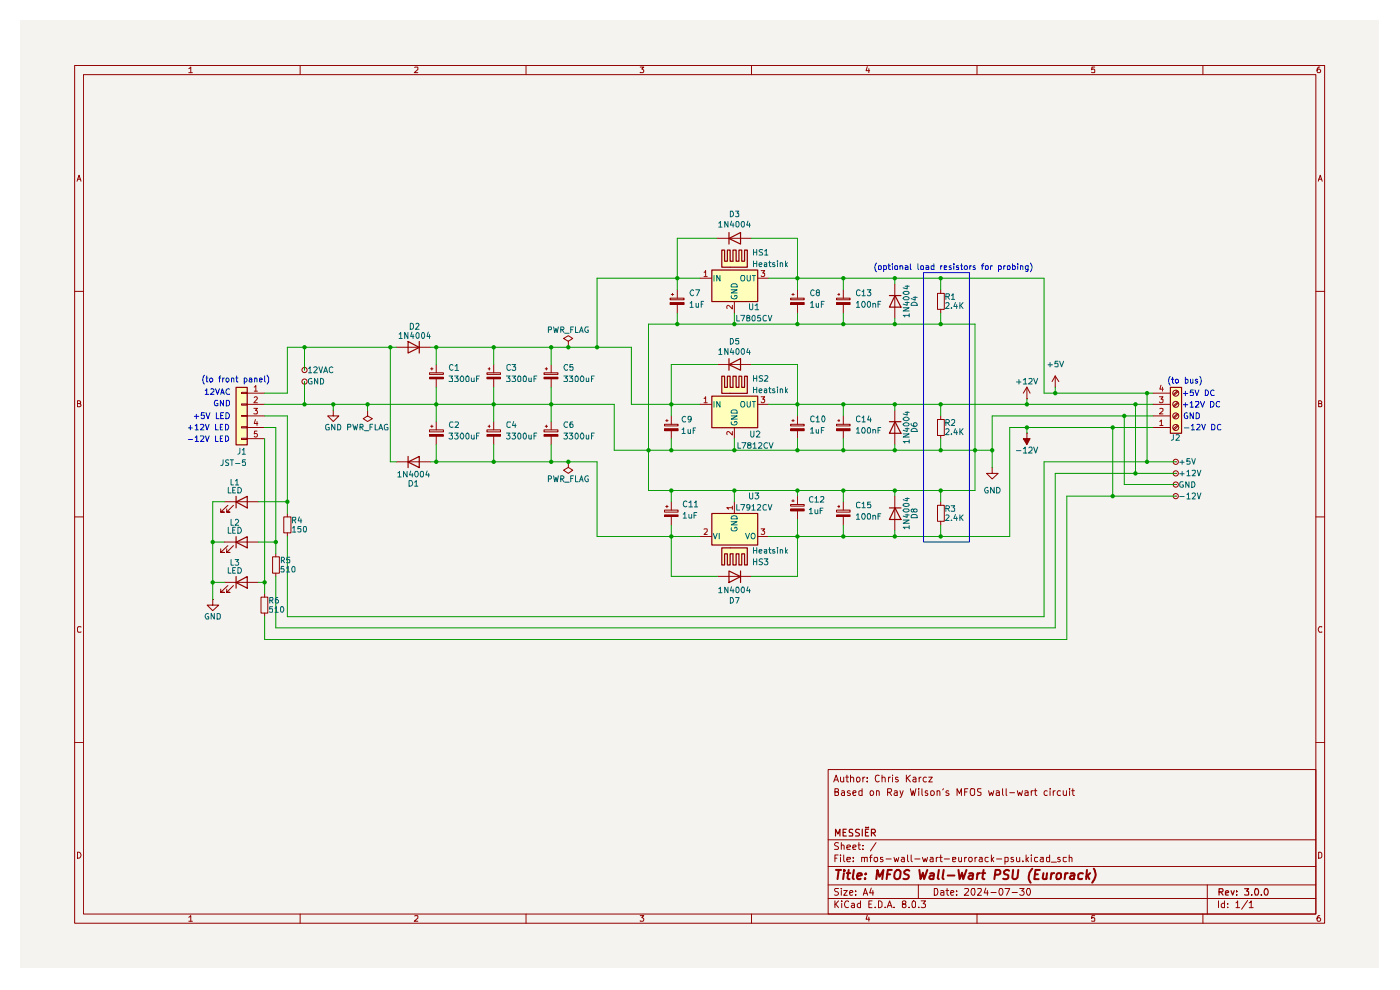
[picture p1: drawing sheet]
<svg xmlns="http://www.w3.org/2000/svg" width="297mm" height="210mm" viewBox="0 0 297 210" stroke-linecap="round" stroke-linejoin="round" font-family="sans-serif">
<path d="M4.3 4.3h288.2v201.1h-288.2z" fill="#f5f3ef"/>
<g fill="none" stroke="#910000" stroke-width=".21">
<path d="M15.8 13.9h265.2v181.9h-265.2zM17.7 15.8h261.4v178.1h-261.4zM40 14.6l.5-.4v1.2M40 15.4h.8M63.7 13.9v1.9M88 14.3l.6-.1v.5l-.7 .7h.7M111.6 13.9v1.9M135.8 14.2h.8l-.5 .4 .5 .3-.1 .4h-.7M159.4 13.9v1.9M184 14.1l-.3 .9h.8M184.3 14.6v.8M207.3 13.9v1.9"/>
<path d="M232.2 14.2h-.6v.6l.1-.2h.4l.1 .2v.5h-.6M255.2 13.9v1.9M280 14.2a.55 .55 0 0 0-.6 .5l.2 .7h.4l.2-.2v-.3l-.3-.3h-.2l-.3 .3M16.3 38.4l.5-1.2 .4 1.2M16.5 38h.6M279.7 38.4l.4-1.2 .4 1.2M279.7 38h.6M15.8 61.8h1.9M279.1 61.8h1.9M16.4 85.6h.6v-.5l-.6-.1v1.3h.5l.3-.4-.3-.3M279.7 85.6h.5l.2-.3-.2-.3h-.5v1.3h.5l.2-.1v-.4l-.2-.2M15.8 109.6h1.9"/>
<path d="M279.1 109.6h1.9M17.2 133l-.6-.1-.2 .3v.7l.2 .2 .6-.1M280.4 133l-.5-.1-.2 .5 .2 .7 .5-.1M15.8 157.5h1.9M279.1 157.5h1.9M175.7 163.2h103.4v30.7h-103.4zM175.7 178.1h103.4M176.9 165.9l.5-1.5 .5 1.5M177 165.4h.7M177.1 168l.6-.1 .2-.2-.1-.3-.7-.1v1.4h.5l.3-.1v-.5l-.4-.1M177.9 178.8l-.6-.1-.3 .4 .1 .2a.56 .56 0 0 1 .6 .3 .56 .56 0 0 1 0 .6h-.7M178.3 164.8v.8a.37 .37 0 0 0 .3 .3 .37 .37 0 0 0 .4-.2"/>
<path d="M178.5 179.4l.1-.2 .5 .2v.8M178.5 178.7v1.5M178.6 167.8h.5l.1 .9M179 164.8v1.1M179.2 168.1h-.6l-.1 .3 .1 .3h.6M179.4 164.8h.6M179.7 179.7l.7-.1-.1-.3-.4-.1-.2 .2v.8h.6M179.7 164.4v1.4l.3 .1M180.3 167.8a.35 .35 0 0 0-.3-.1 .35 .35 0 0 0-.3 .4l.7 .3-.2 .3h-.5M180.4 165l.1-.1a.36 .36 0 0 1 .6 .2v.8M180.4 164.4v1.5M180.9 179.7l.7-.1-.2-.4h-.3l-.2 .2v.6l.1 .2h.5"/>
<path d="M180.9 168.2l.7-.1-.2-.4-.4 .1-.1 .7 .2 .2h.4M181.8 164.9l.4-.1a.6 .6 0 0 1 0 1.1l-.4-.1zM182 179.2h.5M182.2 178.7v1.3l.1 .2h.2M182.9 167.8l-.4-.1-.3 .2v.7l.3 .1h.4M182.9 167.3v1.4M183.1 179.3v.1M183.1 164.8v1.1M183.5 164.8l-.4 .4M184 165.7v.2M184 164.9v.2M185.8 178.7l-1.1 1.8"/>
<path d="M185.9 167.9l.2-.2 .3 .1 .1 .9M185.9 167.7v1M186.5 164.5l-.4-.1a.7 .7 0 0 0-.5 .9 .7 .7 0 0 0 .8 .5l.1-.1M187.1 165l.1-.1a.36 .36 0 0 1 .6 .2v.8M187.1 164.4v1.5M188.3 168.1h.6a.45 .45 0 0 0 .1-.8h-.7v1.4M188.5 164.8v1.1M188.6 168.1l.5 .6M188.9 164.8l-.3 .1-.1 .3M189.3 164.4v.1M189.3 164.8v1.1M189.7 167.8h.6v.9"/>
<path d="M190.3 168.1l-.6 .1v.2l.2 .3h.4M190.5 164.9h-.5v.4l.6 .2-.3 .4-.3-.1M190.9 167.7l.4 1M191.6 167.7l-.3 1-.4 .5M192.3 164.4v1.5M192.4 165l.7 .9M193.1 167.3l.4 1.4 .2-1 .3 1 .3-1.4M193.1 164.4l-.8 .8M193.7 164.9h.5l.1 1M194.3 165.2l-.6 .2-.1 .1 .3 .4 .4-.1M194.9 167.3v.1M194.9 167.7v1"/>
<path d="M195 164.8v1.1M195.4 164.8l-.4 .4M195.6 167.3v1.2l.2 .2M196.5 164.9l-.4-.1a.6 .6 0 0 0 0 1.1l.4-.1M196.8 167.8l-.4-.1-.1 .3 .1 .2 .5 .2-.1 .3h-.5M197 164.8h.8l-.8 1.1h.8M197.4 167.9l.3-.2 .4 .2 .1 .5-.2 .3h-.3l-.3-.1zM198.8 167.9l.2-.2 .3 .1 .1 .9M198.8 167.7v1M200.2 167.3l-.2 .3M201.3 167.8a.35 .35 0 0 0-.4-.1 .35 .35 0 0 0-.2 .4l.6 .3-.2 .3h-.4M203 168.7v-1.4l.5 1 .5-1v1.4"/>
<path d="M204.6 168h.5M205.3 167.3h-.7v1.4M206 167.3h.6l.2 .2v1a.49 .49 0 0 1-.6 .2 .49 .49 0 0 1-.4-.5zM208.1 167.3h-.7a.61 .61 0 0 0 .1 .6 .61 .61 0 0 0 .6 .2l-.1 .6h-.6M209.7 167.7l.3 1 .3-.6 .3 .6 .2-1M211.3 167.8h.6l.1 .9M212 168.1l-.7 .1v.5h.7M212.7 167.3v1.2l.2 .2M213.4 167.3v1.4h.2M214.2 168.1h1M215.8 167.7l.3 1 .2-.6 .4 .6 .2-1M217.4 167.8h.6l.1 .9"/>
<path d="M218.1 168.1l-.7 .1v.5h.7M218.8 167.7v1M219.2 167.7l-.3 .1-.1 .3M219.5 167.7h.5M219.6 167.3v1.2l.4 .2M222.2 167.8l-.5-.1a.6 .6 0 0 0 0 1h.5M222.8 167.3v.1M222.8 167.7v1M223.4 167.7v1M223.9 167.7l-.5 .4M225 167.8l-.5-.1a.6 .6 0 0 0 0 1h.5M225.6 167.7v.8a.37 .37 0 0 0 .3 .3 .37 .37 0 0 0 .3-.2"/>
<path d="M226.2 167.7v1M226.9 167.3v.1M226.9 167.7v1M227.3 167.7h.6M227.6 167.3v1.2l.3 .2M16.4 180.8a.65 .65 0 0 1 .8 .6 .65 .65 0 0 1-.8 .6zM40 194.6l.5-.4v1.2M40 195.4h.8M63.7 193.9v1.9M88 194.3l.6-.1v.5l-.7 .7h.7M111.6 193.9v1.9M135.8 194.2h.8l-.5 .5 .5 .2-.1 .4h-.7"/>
<path d="M159.4 193.9v1.9M175.7 190.6h103.4M175.7 187.7h103.4M175.7 183.8h103.4M177.1 191.1v1.4M177.1 182h.4M177.3 191.8l.6 .7M177.8 181.4h-.7v1.4M177.9 188.5l-.8 .1v.4l.6 .2 .2 .4-.4 .3-.5-.1M177.9 191.1l-.8 .8M178.3 181.4v.1M178.3 181.9v.9"/>
<path d="M178.5 188.5v.1M178.5 188.9v1M178.6 191.1v.2M178.6 191.6v.9M179 188.9h.7l-.7 1h.7M179 181.4v1.1l.2 .3M179.7 182.3l.7-.1-.1-.3h-.6v.1v.7h.6M180 191.3v-.1a.7 .7 0 0 0-.9 .5 .7 .7 0 0 0 .6 .8l.3-.1M180.3 189.4l.6-.2-.1-.3-.5 .1v.7l.1 .2 .4-.1M180.7 191.7l.4-.1 .2 .2v.7M181 182.6v.2M181 181.9v.1"/>
<path d="M181.3 191.9l-.7 .3 .2 .3 .5-.1M181.5 189.7v.2M181.5 189v.1M182.5 191.7a.45 .45 0 0 0-.6 .2l.1 .5h.5M182.5 191.1v1.4M182.8 182l.5-.1 .1 .9M182.8 181.9v.9M183.1 180.1v.1M183.1 189.9l.5-1.4 .5 1.4M183.2 189.5h.8M183.4 182l.1-.1h.5v.9M184 194.1l-.3 .9h.8"/>
<path d="M184.3 194.6v.8M184.3 191.8h.5M184.5 181.9h.5M184.8 188.4l-.3 1h.8M185 191.1h-.7v1.4h.7M185 181.4l-.3 .1v1.3M185.2 188.9v1M185.5 182l.6-.1v.8a.45 .45 0 0 1-.7-.2zM185.7 192.4v.1M186.4 191.1h.3l.4 .3v.8l-.4 .3h-.3zM187.3 181.9h-.5v.3l.6 .3-.3 .3-.3-.1M187.8 192.4v.1"/>
<path d="M188 182.2h1.1M188.2 192.5l.5-1.4 .5 1.4M188.4 192.1h.7M189.7 192.4v.1M189.7 181.9l.2 .9 .3-.7 .2 .7 .3-.9M191.3 181.9h.5l.1 .9M191.7 191.8l-.3-.2v-.3l.3-.2 .4 .1v.5l-.7 .2v.5a.48 .48 0 0 0 .7 0 .48 .48 0 0 0 0-.6h-.2M191.9 182.2h-.5l-.2 .3 .2 .3 .5-.1M192.5 181.4v1.1l.3 .3M192.9 192.4v.1M193.3 181.4v1.1l.2 .3M193.5 191.3l.4-.2 .3 .2-.1 1.1h-.6z"/>
<path d="M194.1 182.2h1.1M194.8 187.7v2.9M194.9 192.4v.1M195.4 191.1h.9l-.5 .6 .5 .1v.6h-.9M195.7 181.9l.3 .9 .3-.7 .2 .7 .3-.9M197.4 181.9h.5l.1 .9M198 182.2h-.6l-.1 .3 .1 .3 .6-.1M198.2 188.5h.5a.83 .83 0 0 1 .2 .9 .83 .83 0 0 1-.7 .5zM198.6 181.9v.9M199.1 181.9h-.3l-.2 .2M199.3 181.9h.6M199.6 189h.6v.9"/>
<path d="M199.6 181.4v1.3l.3 .1M200.2 189.2l-.6 .2v.4h.6M200.3 182.2h1.1M200.7 188.9h.6M200.9 188.5v1.2l.4 .2M201.7 189.4l.7-.2-.1-.2-.5-.1-.1 .2 .1 .7h.5M202.1 182.3l.7-.1-.1-.3h-.6v.8h.6M202.9 189.7v.2M202.9 189v.1M203.4 181.9l.1 .8 .3 .1 .2-.2M204 181.9v.9M204.6 188.6l.7-.1 .2 .3-.9 1.1h.9"/>
<path d="M204.6 181.9v.9M205.1 181.9h-.3l-.2 .2M205.6 182l.5-.1 .1 .2v.4l-.2 .3h-.3l-.2-.3zM206.2 188.6l.5-.1a1.1 1.1 0 0 1-.2 1.4l-.3-.2-.2-.4zM206.8 181.9v.9M207.3 181.9h-.3l-.2 .2M207.3 193.9v1.9M207.4 188.6l.7-.1 .1 .3-.8 1.1h.8M207.8 181.9h.5l.1 .9M208.4 182.2h-.5l-.2 .3 .2 .3 .5-.1M209.1 188.4l-.3 1h.8M209.5 188.9v1"/>
<path d="M209.6 181.9h-.5l-.1 .2v.4l.2 .3 .4-.1M210.2 189.3h1.1M210.3 181.4v1.4M210.4 182.2l.4 .6M210.8 181.9l-.5 .5M211.4 182.2h1.1M212.1 188.5a.75 .75 0 0 1 .8 .6 .75 .75 0 0 1-.5 .8 .89 .89 0 0 1-.3-1.4zM213.2 188.5h1l-.7 1.4M213.2 182.7l.4 .1 .3-.2-.1-.7h-.6v1.4M214.7 189.3h1.1M215 181.9h-.5v.1l.1 .3 .4 .1v.3h-.5M215.6 181.9v.6a.37 .37 0 0 0 .4 .3 .37 .37 0 0 0 .3-.2"/>
<path d="M216.3 188.5h1l-.6 .5h.3l.3 .2-.1 .5-.2 .2-.7-.2M216.3 181.9v.9M217 182.6v.2M217.7 181.4v1.4M217.8 182.2l.4 .6M217.9 188.6l.5-.1a1.1 1.1 0 0 1-.1 1.4l-.4-.2-.1-.4zM218.2 181.9l-.5 .5M218.8 181.4v.1M218.8 181.9v.9M220.1 181.9h-.6v.2v.6h.6M220.7 181.9h.6v.9M221.3 182.2h-.4l-.3 .3 .3 .3 .4-.1"/>
<path d="M222.7 181.9l-.7 .1v.6l.3 .2 .4-.1M222.7 181.4v1.4M223 182.9h1.1M224.9 181.9h-.4l-.1 .1 .1 .3 .4 .1v.3h-.5M226.2 181.9l-.6 .1v.6l.2 .2 .4-.1M226.8 182l.5-.1 .1 .9M226.8 181.4v1.4M232.2 194.2h-.6v.6l.1-.1h.4l.1 .1v.5h-.6M255.2 193.9v1.9M256.1 187.7v6.2M258.5 191.1v1.4M259.8 191.7l-.5-.1-.2 .3 .1 .5h.6"/>
<path d="M259.8 191.1v1.4M260.4 192.4v.1M260.4 191.7v.1M262.2 191.5l.4-.4v1.4M262.2 192.5h.8M264.7 191l-1.3 1.9M265 191.5l.3-.2 .1-.2v1.4M265 192.5h.9M279.7 180.8h.4l.3 .3v.6l-.3 .3h-.4zM280 194.2a.55 .55 0 0 0-.6 .5l.2 .7h.4l.2-.2v-.3l-.3-.2h-.2l-.3 .2"/>
<circle cx="185" cy="168.3" r=".48"/>
</g>
<g fill="none" stroke="#910000" stroke-width=".25">
<path d="M177.3 177.3v-1.4l.5 1 .4-1v1.4M178.9 176.6h.5M179.5 175.9h-.6v1.4h.6M180.9 176l-.5-.1-.3 .3 .1 .4 .7 .2v.5h-.8M182.3 176l-.6-.1-.2 .3 .1 .3a.56 .56 0 0 1 .5 .2 .56 .56 0 0 1 .1 .6h-.7M182.9 175.9v1.4M183.6 176.6h.5M183.7 175.5v.1M184.2 175.5v.1M184.3 175.9h-.7v1.4h.7M184.9 176.7l.7-.1a.45 .45 0 0 0-.1-.7h-.6v1.4M185.2 176.7l.5 .6"/>
<path d="M258.6 189.2h.7l.2-.3-.1-.3-.8-.1v1.4M259 189.2l.5 .7M260 189.4l.6-.1-.1-.4-.4 .1-.1 .7 .1 .2h.5M261.2 188.9l.3 1 .3-1M262.3 189.8v.1M262.3 189v.2M264 188.5h.9l-.4 .5 .4 .2v.6h-.9M265.6 189.8v.1M266.3 188.5a.73 .73 0 0 1 .8 .5 .73 .73 0 0 1-.4 .9h-.4l-.1-.5zM267.6 189.8v.1M268.4 188.6v-.1a.73 .73 0 0 1 .7 .6 .73 .73 0 0 1-.3 .8h-.4l-.1-.3-.1-.6z"/>
</g>
<g fill="none" stroke="#910000" stroke-width=".42">
<path d="M177.3 184.5h1.1M177.9 184.5l-.2 2M179 185.2l-.1 1.3M179.1 184.5v.3M179.6 185.2h.8M180 184.5l-.2 1.7 .4 .3M181.1 184.5l-.2 1.7 .2 .3M181.8 185.9l1-.3v-.3a.6 .6 0 0 0-.9 .2v.9h.7M183.5 186.3v.2M183.7 185.3l.1 .1-.2 .1 .1-.2-.1 .2M185.9 186.5l.2-2 .5 1.5 .8-1.5-.2 2M188.2 185.5h.7"/>
<path d="M189.2 184.5h-.9l-.2 2M190.3 184.5h.4a1.26 1.26 0 0 1-.2 2 .6 .6 0 0 1-.8-.6l.1-.7zM192.9 184.7l-.2-.2h-.5l-.1 .2a.4 .4 0 0 0-.3 .4 .4 .4 0 0 0 .4 .4l.5 .2 .1 .3-.1 .3-.4 .2-.7-.1M195 184.5l.3 2 .5-1.4 .2 1.4 .7-2M197.3 185.3h.8l-.1 1.2M198.1 185.6a.85 .85 0 0 0-1 .5l.3 .4 .6-.1M199.2 184.5l-.3 1.7 .3 .3M200.2 184.5l-.3 1.7 .3 .3M201 185.7h1.5M203.3 184.5l.3 2 .5-1.4 .2 1.4 .7-2M205.6 185.3h.8l-.1 1.2M206.4 185.6a.85 .85 0 0 0-1 .5l.3 .4 .6-.1"/>
<path d="M207.4 185.2l-.2 1.3M207.9 185.2l-.6 .3M208.3 185.2h.7M208.7 184.5l-.3 1.7 .4 .3M211.1 185.5h.7l.3-.1 .1-.6-.2-.3h-.8l-.3 2M214.1 184.7l-.3-.2h-.4l-.2 .2a.41 .41 0 0 0-.2 .4 .41 .41 0 0 0 .2 .4l.7 .2v.4l-.4 .4-.7-.1M214.9 184.5l-.1 1.6 .1 .3a.65 .65 0 0 0 1-.3l.1-1.6M219 184.3a2.24 2.24 0 0 0-.3 2.9M219.6 185.5h.6M220.6 184.5h-.9l-.3 2h.9M221.4 185.2l-.2 1a.49 .49 0 0 0 .8 .1M222.1 185.2l-.1 1.3"/>
<path d="M223.1 185.2l-.2 1.3M223.6 185.2l-.4 .1-.1 .2M224.2 185.4l.3-.2 .5 .1 .1 .8a.65 .65 0 0 1-.9 .3zM226 185.2l-.1 1.3M226.5 185.2l-.6 .3M227.1 185.3h.8l-.1 1.2M228 185.6l-.7 .1-.3 .4 .2 .4 .7-.1M229.7 185.3a.72 .72 0 0 0-1 .2v.8l.3 .2 .6-.1M230.6 184.5l-.2 2M230.7 185.7l.4 .8M231.3 185.2l-.9 .8M232 184.3a2.2 2.2 0 0 1-.3 2.9"/>
</g>
<g fill="#ffb">
<path d="M151 108.9h9.7v6.7h-9.7z"/>
<path d="M153.1 116.2h1.8l.6 1.2h-.6v2.4h-.6v-2.4h-.6v2.4h-.6z"/>
<path d="M154.9 116.2h3.6v3.6h-.6v-2.4h-.6v2.4h-.6v-2.4h-.6v2.4h-.6v-2.4z"/>
<path d="M151 84h9.7v6.7h-9.7z"/>
<path d="M153.1 79.8h.6v2.3h.6v-2.3h.6v2.3h.6l-.6 1.3h-1.8z"/>
<path d="M155.5 79.8h.6v2.3h.6v-2.3h.6v2.3h.6v-2.3h.6v3.6h-3.6l.6-1.3z"/>
<path d="M151 57.2h9.7v6.7h-9.7z"/>
<path d="M153.1 53h.6v2.4h.6v-2.4h.6v2.4h.6l-.6 1.2h-1.8z"/>
<path d="M155.5 53h.6v2.4h.6v-2.4h.6v2.4h.6v-2.4h.6v3.6h-3.6l.6-1.2z"/>
<path d="M248.2 82.1h2.4v9.8h-2.4z"/>
<path d="M50 82.1h2.4v12.2h-2.4z"/>
</g>
<g fill="none" stroke="#910000" stroke-width=".21">
<path d="M189.8 60.3v7.3M198.9 62.2h1.4v3.4h-1.4zM199.6 61.5v.7M199.6 65.6v.8M189.8 87v7.3M198.9 89h1.4v3.4h-1.4zM199.6 88.2v.8M199.6 92.4v.7M210.5 99.1v1.3h1.3l-1.3 1.2-1.2-1.2h1.2M210.5 99.1h.1M217.8 91.9v1.2h.7l-.7 1.2-.7-1.2h.7M189.8 105.2v7.3"/>
<path d="M198.9 107.2h1.4v3.4h-1.4zM199.6 106.4v.8M199.6 110.6v.7"/>
</g>
<path d="M188.7 62.7h2.4M189.9 62.7l1.2 2.5h-2.4zM188.7 89.5h2.4M189.9 89.5l1.2 2.4h-2.4zM188.7 107.7h2.4M189.9 107.7l1.2 2.5h-2.4z" fill="none" stroke="#910000" stroke-width=".25"/>
<path d="M217.8 91.9v1.2h.7l-.7 1.2-.7-1.2h.7z" fill="#910000"/>
<g fill="none" stroke="#910000" stroke-width=".21">
<path d="M148.5 59h2.5M152.1 50.5h7.3M160.7 59h2.4M64.6 78.5h.1M84.1 73.7h7.3M91.1 79.1h3v.3h-3zM91.4 78.2h.5M91.6 78v.5M92.5 77.3v1.8M103.3 79.1h2.9v.3h-2.9zM103.5 78.2h.5M103.8 78v.5"/>
<path d="M104.7 77.3v1.8M115.4 79.1h3v.3h-3zM115.7 78.2h.5M115.9 78v.5M116.9 77.3v1.8M120.6 72.4l.9-.6-.9-.6-1 .6 1 .6v1.3M120.6 73.7h.1M142.2 64.2h2.9v.4h-2.9zM142.2 63.2h2.9v.4h-2.9zM142.4 62.5h.5M142.7 62.2v.5M143.7 61.5v1.7"/>
<path d="M143.7 64.6v1.8M152.1 77.3h7.3M155.8 63.9v2.5M167.7 64.2h2.9v.4h-2.9zM167.7 63.2h2.9v.4h-2.9zM168 62.5h.5M168.2 62.2v.5M169.2 61.5v1.7M169.2 64.6v1.8M177.5 64.2h2.8v.4h-2.8zM177.5 63.2h2.8v.4h-2.8zM177.7 62.5h.4"/>
<path d="M178 62.2v.5M178.9 61.5v1.7M178.9 64.6v1.8M223.9 79.8l-.7 1.1M223.9 79.8v2.3M223.9 79.8l.7 1.1M51.2 93h1.2v.2h-1.2zM51.2 90.5h1.2v.3h-1.2zM51.2 88.1h1.2v.2h-1.2zM51.2 85.7h1.2v.2h-1.2zM51.2 83.2h1.2v.3h-1.2zM52.4 85.8h3.7"/>
<path d="M52.4 90.7h3.7M52.4 88.2h3.7M52.4 83.4h3.7M52.4 93.1h3.7M64.6 80.9h.1M70.7 87v1.2h1.2l-1.2 1.2-1.2-1.2h1.2M70.7 87h.1M78 87v1.2l-1 .6 1 .6 1-.6-1-.6M78 87h.1M84.1 98h7.3M91.1 80h3v.4h-3zM91.1 92.2h3v.3h-3z"/>
<path d="M91.1 91.2h3v.4h-3zM91.4 90.4h.5M91.6 90.2v.5M92.5 80.4v1.7M92.5 89.4v1.8M92.5 92.5v1.8M103.3 80h2.9v.4h-2.9zM103.3 92.2h2.9v.3h-2.9zM103.3 91.2h2.9v.4h-2.9zM103.5 90.4h.5M103.8 90.2v.5M104.7 80.4v1.7"/>
<path d="M104.7 89.4v1.8M104.7 92.5v1.8M115.4 92.2h3v.3h-3zM115.4 91.2h3v.4h-3zM115.4 80h3v.4h-3zM115.7 90.4h.5M115.9 90.2v.5M116.9 80.4v1.7M116.9 89.4v1.8M116.9 92.5v1.8M120.6 98v1.1l-1 .6 1 .7 .9-.7-.9-.6M120.6 98h.1"/>
<path d="M141 90.9h2.9v.5h-2.9zM141 90h2.9v.3h-2.9zM141.2 89.2h.5M141.5 89v.4M142.4 88.2v1.8M142.4 91.4v1.7M148.5 85.8h2.5M155.8 90.7v2.4M160.7 85.8h2.4M167.7 90.9h2.9v.5h-2.9zM167.7 90h2.9v.3h-2.9zM168 89.2h.5"/>
<path d="M168.2 89v.4M169.2 88.2v1.8M169.2 91.4v1.7M177.5 90.9h2.8v.5h-2.8zM177.5 90h2.8v.3h-2.8zM177.7 89.2h.4M178 89v.4M178.9 88.2v1.8M178.9 91.4v1.7M217.8 91.9h.1M217.8 84.6h.1M217.8 82.1l-.7 1.3"/>
<path d="M217.8 82.1v2.5M217.8 82.1l.7 1.3M223.9 82.1h.1M244.6 85.8h3.6M244.6 90.7h3.6M244.6 88.2h3.6M244.6 83.4h3.6M249.4 98h.1M249.8 82.9l-.9 .8M249.8 85.3l-.9 .8M249.8 87.7l-.9 .9M249.8 90.2l-.9 .7"/>
<path d="M249.9 83.1l-.8 .7M249.9 85.5l-.8 .8M249.9 87.9l-.8 .8M249.9 90.3l-.8 .9M47.6 115h7.3M47.6 106.4h7.3M48.3 115.7l-1.5 1.5h.8h-.8v-.8M48.3 107.2l-1.5 1.4h.8h-.8v-.6M49.5 115.7l-1.4 1.5h.7h-.7v-.8M49.5 107.2l-1.4 1.4h.7h-.7v-.6M57.8 118.1h1.5v3.5h-1.5zM58.5 117.4v.7"/>
<path d="M60.2 109.6h1.5v3.4h-1.5zM61 108.9v.7M61 113v.8M141 109.2h2.9v.4h-2.9zM141 108.2h2.9v.4h-2.9zM141.2 107.4h.5M141.5 107.2v.5M142.4 106.4v1.8M142.4 109.6v1.7M148.5 113.8h2.5M155.8 106.4v2.5M160.7 113.8h2.4"/>
<path d="M167.7 108h2.9v.4h-2.9zM167.7 107h2.9v.4h-2.9zM168 106.3h.5M168.2 106v.4M169.2 105.2v1.8M169.2 108.4v1.8M177.5 109.2h2.8v.4h-2.8zM177.5 108.2h2.8v.4h-2.8zM177.7 107.4h.4M178 107.2v.5M178.9 106.4v1.8M178.9 109.6v1.7"/>
<path d="M249.4 100.4h.1M249.4 102.8h.1M249.4 105.2h.1M45.1 127.2v1.2h1.3l-1.3 1.1-1.2-1.1h1.2M45.1 127.2h.1M47.6 123.5h7.3M48.3 124.2l-1.5 1.4h.8h-.8v-.6M49.5 124.2l-1.4 1.4h.7h-.7v-.6M55.4 126.7h1.4v3.3h-1.4zM56.1 125.9v.8M56.1 130v.8M58.5 121.6v.7"/>
<path d="M152.1 122.3h7.3"/>
<circle cx="64.6" cy="78.5" r=".55"/>
<circle cx="64.6" cy="80.9" r=".55"/>
<circle cx="249.4" cy="98" r=".55"/>
<circle cx="249.4" cy="90.7" r=".64"/>
<circle cx="249.4" cy="85.8" r=".64"/>
<circle cx="249.4" cy="83.4" r=".64"/>
<circle cx="249.4" cy="88.2" r=".64"/>
<circle cx="249.4" cy="102.8" r=".55"/>
<circle cx="249.4" cy="100.4" r=".55"/>
<circle cx="249.4" cy="105.2" r=".55"/>
</g>
<path d="M91.1 80.2h3M91.1 92.4h3M103.3 80.2h2.9M103.3 92.4h2.9M115.4 80.2h3M115.4 92.4h3M141 109.4h2.9M177.5 109.4h2.8" fill="none" stroke="#910000" stroke-width=".34"/>
<g fill="none" stroke="#910000" stroke-width=".25">
<path d="M151 57.3h9.7v6.7h-9.7zM153.1 53h.6v2.4h.6v-2.4h.6v2.4h.6v-2.4h.7v2.4h.6v-2.4h.6v2.4h.5v-2.4h.6v3.7h-5.4zM154.6 50.6l2.5-1.3v2.5zM154.6 49.3v2.5M86.6 72.4l2.3 1.3-2.3 1.2zM88.9 72.4v2.5M153.1 79.8h.6v2.4h.6v-2.4h.6v2.4h.6v-2.4h.7v2.4h.6v-2.4h.6v2.4h.5v-2.4h.6v3.6h-5.4zM154.6 77.3l2.5-1.2v2.4zM154.6 76.1v2.4M50.1 82.2h2.4v12.2h-2.4zM86.6 98l2.3-1.2v2.4zM86.6 96.8v2.4"/>
<path d="M151 84h9.7v6.7h-9.7zM248.3 82.2h2.4v9.7h-2.4zM50.1 115l2.4-1.2v2.4zM50.1 106.5l2.4-1.2v2.4zM50.1 105.3v2.4M50.1 113.8v2.4M151 108.9h9.7v6.7h-9.7zM153.1 116.2h5.4v3.6h-.6v-2.3h-.5v2.3h-.6v-2.3h-.6v2.3h-.7v-2.3h-.6v2.3h-.6v-2.3h-.6v2.3h-.6zM50.1 123.6l2.4-1.3v2.5zM50.1 122.3v2.5M154.6 121.1l2.5 1.2-2.5 1.3zM157.1 121.1v2.5"/>
</g>
<g fill="none" stroke="#006665" stroke-width=".21">
<path d="M151.5 58.4v1.2M152.7 58.4v1.2l-.6-1.2v1.2M157.3 58.4h.5a.77 .77 0 0 1-.1 1.2l-.4-.1a.87 .87 0 0 1 0-1.1zM158.5 58.4v1a.35 .35 0 0 0 .3 .2 .35 .35 0 0 0 .4-.2v-1M159.6 58.4h.7M159.9 58.4v1.2M155.1 61.5h1.3l-1.3 .6h1.3M155.2 62.7l-.1 .1a.64 .64 0 0 0 .6 .6 .64 .64 0 0 0 .7-.5l-.2-.2h-.3v.2M155.2 60.4l.2-.2h.6l.4 .3v.4h-1.3zM151.5 85.2v1.2M152.7 85.2v1.2l-.6-1.2v1.2M155.1 88.2h1.3l-1.3 .7h1.3"/>
<path d="M155.2 89.5l-.1 .1a.64 .64 0 0 0 .6 .6 .64 .64 0 0 0 .7-.5l-.2-.3h-.3v.3M155.2 87.1l.2-.1h.6l.4 .3v.3h-1.3zM157.3 85.2h.5a.77 .77 0 0 1-.1 1.2l-.4-.1a.87 .87 0 0 1 0-1.1zM158.5 85.2v.9l.3 .3 .4-.3v-.9M159.6 85.2h.7M159.9 85.2v1.2M151.3 113.1l.4 1.2 .4-1.2M152.6 113.1v1.2M155.1 110.7h1.3l-1.3 .6h1.3M155.2 111.9l-.1 .4 .3 .3h.6l.3-.2 .1-.3-.2-.3h-.3v.3M155.3 109.5h.9l.2 .6h-1.3zM158.2 113.1l.4 1.2 .4-1.2"/>
<path d="M159.4 113.3l.3-.2a.6 .6 0 0 1 .5 .6 .6 .6 0 0 1-.5 .6l-.4-.4z"/>
</g>
<g fill="none" stroke="#b90000" stroke-width=".21">
<path d="M149.4 57.7h.1l.2-.3v1.3M149.4 58.7h.6M161.5 57.4h.7l-.4 .5h.3v.7l-.5 .1-.1-.2M155.4 64.8v.7l-.9-.7-.3 .2 .1 .4M53.8 86.6h.8l-.4 .4 .4 .3-.1 .5-.7-.1M53.9 82.1l.4-.3v1.2M53.9 84.3l.5-.1 .2 .3-.8 .9h.8M53.9 83h.7M54.2 89l-.3 .8h.8M54.5 91.4h-.5l-.1 .6h.6v.6l-.4 .1-.2-.2M54.5 89.4v.9M149.4 84.5h.1l.2-.3v1.2"/>
<path d="M149.4 85.4h.6M155.4 91.5v.8l-.9-.8-.3 .3 .1 .4M161.5 84.2h.7l-.4 .5h.3v.6l-.5 .1-.1-.1M246 84.2h.7l-.4 .5 .4 .1v.5l-.2 .1h-.4l-.1-.1M246 89.4l.4-.3v1.2M246 86.7h.7v.4l-.7 .7h.7M246 90.3h.7M246.3 81.7l-.3 .9h.8M246.6 82.1v.9M149.4 112.3h.6v.4l-.6 .7h.6M155.4 107.7h-1.2l.3 .3M155.4 107.4v.6"/>
<path d="M161.5 112.2h.7l-.4 .4 .3 .1v.6h-.6"/>
</g>
<path d="M142.2 64.4h2.9M167.7 64.4h2.9M177.5 64.4h2.8M141 91.1h2.9M167.7 91.1h2.9M177.5 91.1h2.8M167.7 108.2h2.9" fill="none" stroke="#910000" stroke-width=".42"/>
<g fill="none" stroke="#090" stroke-width=".21">
<path d="M148.5 59h-21.8v14.7M152.1 50.5h-8.4v11M159.4 50.5h9.8v11M163.1 59h58.4v24.4h23.1M178.9 59v2.5M189.8 59v1.3M199.6 59v2.5M64.6 73.7v4.8M82.8 73.7v24.3h1.3M84.1 73.7h-23.1v9.7h-4.9M91.4 73.7h42.5v12.1h14.6M92.5 73.7v3.6"/>
<path d="M104.7 73.7v3.6M116.9 73.7v3.6M137.6 68.8h69.2v35.3h-69.2zM143.7 66.4v2.4M152.1 77.3h-9.7v10.9M155.8 66.4v2.4M159.4 77.3h9.8v10.9M169.2 66.4v2.4M178.9 66.4v2.4M189.8 67.6v1.2M199.6 66.4v2.4M56.1 85.8h74.2v9.7h80.2"/>
<path d="M56.1 90.7h2.4v26.7M56.1 88.2h4.9v20.7M56.1 93.1v32.8M64.6 80.9v4.9M70.7 85.8v1.2M78 85.8v1.2M91.4 98h35.3v15.8h21.8M92.5 82.1v7.3M92.5 94.3v3.7M104.7 82.1v7.3M104.7 94.3v3.7M116.9 82.1v7.3"/>
<path d="M116.9 94.3v3.7M142.4 93.1v2.4M155.8 93.1v2.4M163.1 85.8h81.5M169.2 93.1v2.4M178.9 85.8v2.4M178.9 93.1v2.4M189.8 85.8v1.2M189.8 94.3v1.2M199.6 85.8v2.4M199.6 93.1v2.4M217.8 84.6v1.2"/>
<path d="M217.8 90.7v1.2M223.9 82.1v1.3M236.1 90.7v14.5M238.5 88.2v14.6h10.9M240.9 85.8v14.6M243.3 83.4v14.6M244.6 90.7h-30.4v23.1h-51.1M244.6 88.2h-34.1v10.9M249.4 98h-27.9v32.8h-160.5v-17M45.1 115h2.5M47.6 106.4h-2.5v20.8M54.9 115h3.6"/>
<path d="M54.9 106.4h6.1M142.4 111.3v11h9.7M142.4 104.1v2.3M155.8 104.1v2.3M169.2 104.1v1.1M169.2 110.2v12.1h-9.8M178.9 104.1v2.3M178.9 111.3v2.5M189.8 104.1v1.1M189.8 112.5v1.3M199.6 104.1v2.3M199.6 111.3v2.5"/>
<path d="M249.4 100.4h-25.5v32.8h-165.4v-10.9M249.4 105.2h-23.1v30.4h-170.2v-4.8M45.1 123.5h2.5M54.9 123.5h1.2"/>
</g>
<g fill="none" stroke="#0000ca" stroke-width=".21">
<path d="M185.9 55.8a1.42 1.42 0 0 0 0 1.9M186.4 56.5h.5v.7l-.5-.1zM187.5 57.2l.5-.1v-.7h-.5v1.2M188.4 56.4h.5M188.6 56v1v.2h.3M189.3 56v.1M189.3 56.4v.8M189.8 56.5h.6l-.1 .7-.5-.1zM190.9 56.5l.5-.1 .1 .8M190.9 56.4v.8M192 56.4h.5l.1 .2v.6h-.6v-.5l.6-.1M193.1 56v1l.2 .2"/>
<path d="M194.7 56v1l.2 .2M195.3 56.5h.6l-.1 .7-.5-.1zM195.9 57.8h9.8v57.2h-9.8zM196.4 56.4h.5l.1 .2v.6h-.6v-.5l.6-.1M198.1 56v1.2h-.5l-.1-.7 .6-.1M199.6 56.4v.8M199.9 56.4l-.3 .2M200.3 56.7l.5-.1v-.2h-.5v.8h.5M201.8 56.4h-.4l-.1 .2 .5 .2v.4h-.5M202.4 56v.1M202.4 56.4v.8M203.4 56.4h-.5v.2v.1l.5 .1v.4h-.5"/>
<path d="M203.8 56.4h.4M204 56v1.2h.2M204.6 56.6l.1-.2h.4l.1 .2v.4l-.1 .2h-.4l-.1-.2zM205.7 56.4v.8M206.1 56.4h-.3l-.1 .2M206.8 56.4h-.3l-.1 .2 .4 .2v.4h-.4M208.2 56.4h.5M208.7 56l-.3 .1v1.1M209 56.5h.6v.7l-.6-.1zM210.1 56.4v.8M210.6 56.4l-.5 .2M211.8 57.2h.5v-.8h-.5v1.2"/>
<path d="M212.9 56.4v.8M213.3 56.4l-.4 .2M213.7 56.5l.5-.1v.8l-.5-.1zM214.8 56v1.2h.5v-.8h-.5M215.9 56v.1M215.9 56.4v.8M216.5 56.5l.4-.1 .1 .8M216.5 56.4v.8M218.1 57.2h-.4l-.2-.2v-.4l.2-.2h.4v.9l-.3 .3-.2-.1M218.6 55.8a1.42 1.42 0 0 1 0 1.9M43.4 79.6a1.44 1.44 0 0 0 0 1.9M43.9 79.8v1.1l.2 .1"/>
<path d="M46.8 79.8h-.2v1.2M50.2 79.8v1.1l.3 .1M56.1 79.8v1.1l.2 .1M56.6 79.6l.4 .5v.8l-.4 .6M248.2 79.8a1.44 1.44 0 0 0 0 1.9M254.5 79.8a1.44 1.44 0 0 1 0 1.9M40 90.8h.8M40 93.2h.8M40.4 90.3v.9M41.2 88.3h1M41.4 92.8l.3-.3v1.1M41.4 90.3l.3-.3v1.2"/>
<path d="M41.4 91.2h.7M41.4 93.6h.7M41.7 87.9v.9M42.5 92.5h.6l.2 .1-.1 .4-.7 .6h.8M42.5 90.1l.5-.1 .3 .3-.8 .9h.8M43.4 87.5h-.6l-.1 .6h.6l.1 .5-.2 .2h-.4l-.1-.2M43.5 82.8l.4-.3v1.2M43.5 83.7h.8M43.6 92.5l.3 1.1 .5-1.1M43.6 90l.3 1.2 .5-1.2M43.7 87.5l.4 1.3 .4-1.3M43.7 80.2h.4"/>
<path d="M44.5 80.3l.4-.1 .2 .2v.4l-.2 .2-.4-.2zM44.7 82.6h.7v.4l-.8 .7h.8M45.7 92.5v1.1h.6M45.7 90v1.2h.6M45.7 82.5l.4 1.2 .5-1.2M45.9 87.5v1.3h.6M46.1 84.9h-.4a.61 .61 0 0 0-.2 .8 .61 .61 0 0 0 .7 .3v-.4h-.2M46.4 80.2h.4M46.7 93.1h.4M46.7 90.6h.4M46.8 83.7l.4-1.2 .4 1.2M46.8 88.1h.4"/>
<path d="M46.9 83.3h.6M47.2 92.5h-.5v1.1h.5M47.2 90h-.5v1.2h.5M47.2 80.2v.8M47.4 87.5h-.6v1.3h.6M47.4 84.9v1.2l-.7-1.2v1.2M47.6 80.2l-.4 .2M47.8 92.5h.5a.66 .66 0 0 1 .2 .7 .66 .66 0 0 1-.7 .4zM47.8 90a.66 .66 0 0 1 .7 .4 .66 .66 0 0 1-.2 .8h-.5zM47.9 87.5a.65 .65 0 0 1 .8 .7 .65 .65 0 0 1-.8 .6zM48 84.9h.5l.2 .3v.7l-.4 .2h-.3zM48 80.3l.3-.1 .3 .2v.4l-.3 .2-.4-.2z"/>
<path d="M48.7 82.6a.61 .61 0 0 0-.8 .3 .61 .61 0 0 0 .3 .8l.5-.1M49.1 80.4l.2-.2 .3 .2v.6M49.1 80.2v.8M50 80.2h.5M51.8 80.3l.4-.1 .2 .2v.4l-.2 .2-.4-.1M51.8 80.2v1.3M52.9 80.3l.4-.1 .1 .2v.6M53.4 80.5h-.4l-.2 .2 .2 .3 .4-.1M54 80.4l.2-.2 .3 .2v.6M54 80.2v.8M55 80.6l.6-.1-.1-.3-.5 .2v.5l.2 .1 .3-.1M248.5 80.4h.5"/>
<path d="M248.8 80v1.2l.2 .1M249.4 80.5l.4-.1 .2 .3v.3l-.2 .3-.5-.3zM251 83.5h1M251 85.9h1M251.3 90.8h.9M251.5 80.5l.3-.1 .3 .3v.3l-.3 .3-.3-.1M251.5 80v1.3M251.5 83v.9M251.5 85.4v1M251.9 87.6l-.1-.1a.64 .64 0 0 0-.6 .6 .64 .64 0 0 0 .5 .7l.3-.2v-.4h-.3M252.5 85.5l.3-.3v1.2M252.5 86.4h.7"/>
<path d="M252.6 80.4v.8l.3 .1 .2-.2M252.7 90.3l.4-.3v1.2M252.7 91.2h.7M253.1 80.4v.9M253.2 82.7h-.6l-.1 .6 .1-.2 .5 .1 .1 .6h-.7M253.2 87.5v1.3l-.7-1.3v1.3M253.5 82.7l.4 1.2 .4-1.2M253.7 85.3l.6-.1v.3l-.7 .9h.7M253.7 87.5l.6 .1 .1 .3v.6l-.3 .3h-.4zM253.9 90.1l.4-.1 .3 .3-.8 .9h.8M254 80.5l-.3-.1-.1 .3 .4 .2 .1 .2-.2 .2-.3-.1M254.7 85.2l.4 1.2 .4-1.2"/>
<path d="M254.9 90l.5 1.2 .3-1.2M255.7 82.7a.66 .66 0 0 1 .7 .5 .66 .66 0 0 1-.3 .7h-.4zM256.8 85.2h.5a.66 .66 0 0 1 .2 .8 .66 .66 0 0 1-.7 .4zM257 90h.4l.3 .3v.6l-.1 .3h-.6zM257.6 82.8a.61 .61 0 0 0-.8 .3 .61 .61 0 0 0 .2 .8l.6-.1M258.7 85.3l-.5-.1a.67 .67 0 0 0-.2 .7 .67 .67 0 0 0 .5 .5l.2-.1M259 90.1l-.3-.1a.67 .67 0 0 0-.5 .5 .67 .67 0 0 0 .3 .7l.5-.1"/>
</g>
<g fill="#090">
<circle cx="199.6" cy="113.8" r=".47"/>
<circle cx="189.8" cy="113.8" r=".47"/>
<circle cx="199.6" cy="95.5" r=".47"/>
<circle cx="189.8" cy="95.5" r=".47"/>
<circle cx="199.6" cy="104.1" r=".47"/>
<circle cx="189.8" cy="104.1" r=".47"/>
<circle cx="206.8" cy="95.5" r=".47"/>
<circle cx="169.2" cy="68.8" r=".47"/>
<circle cx="169.2" cy="59" r=".47"/>
<circle cx="189.8" cy="59" r=".47"/>
<circle cx="199.6" cy="59" r=".47"/>
<circle cx="189.8" cy="85.8" r=".47"/>
<circle cx="199.6" cy="85.8" r=".47"/>
<circle cx="178.9" cy="85.8" r=".47"/>
<circle cx="178.9" cy="68.8" r=".47"/>
<circle cx="178.9" cy="59" r=".47"/>
<circle cx="199.6" cy="68.8" r=".47"/>
<circle cx="189.8" cy="68.8" r=".47"/>
<circle cx="210.5" cy="95.5" r=".47"/>
<circle cx="217.8" cy="85.8" r=".47"/>
<circle cx="217.8" cy="90.7" r=".47"/>
<circle cx="236.1" cy="90.7" r=".47"/>
<circle cx="223.9" cy="83.4" r=".47"/>
<circle cx="178.9" cy="113.8" r=".47"/>
<circle cx="178.9" cy="104.1" r=".47"/>
<circle cx="169.2" cy="104.1" r=".47"/>
<circle cx="169.2" cy="113.8" r=".47"/>
<circle cx="169.2" cy="85.8" r=".47"/>
<circle cx="169.2" cy="95.5" r=".47"/>
<circle cx="178.9" cy="95.5" r=".47"/>
<circle cx="155.8" cy="68.8" r=".47"/>
<circle cx="143.7" cy="68.8" r=".47"/>
<circle cx="143.7" cy="59" r=".47"/>
<circle cx="236.1" cy="105.2" r=".47"/>
<circle cx="243.3" cy="83.4" r=".47"/>
<circle cx="238.5" cy="88.2" r=".47"/>
<circle cx="240.9" cy="85.8" r=".47"/>
<circle cx="240.9" cy="100.4" r=".47"/>
<circle cx="243.3" cy="98" r=".47"/>
<circle cx="104.7" cy="73.7" r=".47"/>
<circle cx="92.5" cy="73.7" r=".47"/>
<circle cx="92.5" cy="85.8" r=".47"/>
<circle cx="64.6" cy="85.8" r=".47"/>
<circle cx="104.7" cy="85.8" r=".47"/>
<circle cx="104.7" cy="98" r=".47"/>
<circle cx="92.5" cy="98" r=".47"/>
<circle cx="70.7" cy="85.8" r=".47"/>
<circle cx="78" cy="85.8" r=".47"/>
<circle cx="82.8" cy="73.7" r=".47"/>
<circle cx="64.6" cy="73.7" r=".47"/>
<circle cx="126.7" cy="73.7" r=".47"/>
<circle cx="116.9" cy="73.7" r=".47"/>
<circle cx="120.6" cy="98" r=".47"/>
<circle cx="116.9" cy="98" r=".47"/>
<circle cx="116.9" cy="85.8" r=".47"/>
<circle cx="120.6" cy="73.7" r=".47"/>
<circle cx="155.8" cy="104.1" r=".47"/>
<circle cx="155.8" cy="95.5" r=".47"/>
<circle cx="142.4" cy="104.1" r=".47"/>
<circle cx="137.6" cy="95.5" r=".47"/>
<circle cx="142.4" cy="113.8" r=".47"/>
<circle cx="142.4" cy="85.8" r=".47"/>
<circle cx="142.4" cy="95.5" r=".47"/>
<circle cx="45.1" cy="123.5" r=".47"/>
<circle cx="58.5" cy="115" r=".47"/>
<circle cx="61" cy="106.4" r=".47"/>
<circle cx="56.1" cy="123.5" r=".47"/>
<circle cx="45.1" cy="115" r=".47"/>
</g>
<g fill="none" stroke="#006665" stroke-width=".21">
<path d="M152.5 47.3l.3-.3v1.2M152.5 48.2h.7M154.4 47v1.2l-.6-1.2v1.2M154.9 44.8h.5a.66 .66 0 0 1 .2 .7 .66 .66 0 0 1-.7 .5zM155.2 46.9l-.3 .9h.8M155.5 47.3v.9M156 44.8h.7l-.3 .4 .3 .2v.5h-.7M156.1 47.2l.2-.2a.6 .6 0 0 1 .6 .5 .6 .6 0 0 1-.4 .7l-.4-.3zM157.4 47h.3l.2 .2v.7l-.2 .2a.6 .6 0 0 1-.5-.4 .6 .6 0 0 1 .2-.7zM158.7 46.9l-.3 .9h.8M159 47.3v.9M159.9 52.9v1.2"/>
<path d="M159.9 55.4v1.2M159.9 55.9h.6M159.9 53.5h.6M160.5 52.9v1.2M160.5 55.4v1.2M161 56.1h.6l-.1-.4-.5 .2v.5l.2 .2 .3-.1M161.8 53h-.7l-.1 .3 .3 .2h.2l.3 .4-.2 .2h-.6M162.1 55.8h.5v.8M162.2 53.3l.4-.4v1.2M162.2 54.1h.7M162.6 56.1h-.5v.4h.5M163.1 55.7h.5"/>
<path d="M163.2 55.4v1l.4 .2M164.3 55.8h-.4v.3h.4l.1 .3-.1 .2-.4-.1M164.9 55.4v.1M164.9 55.7v.9M165.5 55.9l.2-.2 .3 .2v.7M165.5 55.7v.9M166.6 55.4v1.2M166.7 56.1l.3 .5M167 55.7l-.4 .5M65.4 78.1l.4-.3v1.3M65.4 79.1h.7M66.5 78l.6-.2 .2 .3-.8 1h.8"/>
<path d="M67.7 77.8l.4 1.3 .3-1.3M68.7 79.1l.4-1.3 .4 1.3M68.8 78.7h.5M70.6 78l-.3-.2-.4 .3v.8l.4 .2 .3-.2M84.7 70.9l.3-.4v1.3M84.7 71.8h.6M86.5 70.5v1.3l-.6-1.3v1.3M87 68.6l.5 .1 .2 .2v.6l-.3 .4h-.4zM87.4 70.4l-.3 1h.7M87.6 71v.8M88.2 68.8l.4-.2 .3 .3-.8 1h.8M88.4 70.6l.2-.1 .3 .3v.7l-.3 .3a.71 .71 0 0 1-.2-1.2z"/>
<path d="M89.7 70.5a.68 .68 0 0 1 .4 .7 .68 .68 0 0 1-.4 .6l-.3-.5 .1-.6zM90.8 70.4l-.2 1h.7M91.1 71v.8M95.3 79.8h.7l-.3 .4 .3 .2v.5h-.7M96.1 77.5l-.3-.2a.6 .6 0 0 0-.5 .7 .6 .6 0 0 0 .7 .5l.1-.1M96.4 79.8h.8l-.4 .4 .4 .2-.1 .5h-.7M96.5 77.6l.4-.3v1.3M96.5 78.6h.8M97.8 79.8h.2a.84 .84 0 0 1 .2 1.1h-.3a.78 .78 0 0 1-.1-1.1zM98.9 79.8h.3l.3 .2v.8l-.2 .1h-.4zM101.7 79.8h-.6v1.1M107.4 79.8h.8l-.4 .4 .4 .2-.1 .5h-.7"/>
<path d="M108.3 77.5l-.3-.2-.4 .2v.8a.37 .37 0 0 0 .3 .3 .37 .37 0 0 0 .4-.2M108.6 79.8h.8l-.4 .4 .4 .2v.4l-.2 .1h-.6M108.6 77.3h.8l-.4 .5 .4 .1v.5l-.2 .2h-.4l-.2-.2M109.9 79.8h.3l.3 .2v.8l-.2 .1h-.4zM111.1 79.8h.3a.86 .86 0 0 1 .1 1.1h-.3l-.2-.1zM113.9 79.8h-.6v1.1M116.3 69.9h.6v-.6h-.6v1.2M117.4 69.3l.3 1.2 .2-.8 .3 .8 .3-1.2M119 69.9h.5l.1-.1v-.4l-.6-.1v1.2M119.2 69.9l.4 .6M119.6 79.8h.8l-.4 .4 .4 .2v.4l-.2 .1h-.6M119.8 70.7h.9"/>
<path d="M120.4 77.5l-.3-.2a.65 .65 0 0 0-.5 .6 .65 .65 0 0 0 .5 .7l.3-.2M120.7 79.8h.8l-.4 .4 .4 .2v.5h-.8M121.1 69.9h.4M121.5 77.3h-.6v.6l.6-.1v.7l-.4 .1-.2-.2M121.7 69.3h-.6v1.2M122.1 69.3v1.2h.6M122.1 79.8h.2a.77 .77 0 0 1 .2 1.1h-.3l-.2-.1zM122.9 70.5l.5-1.2 .3 1.2M123 70.2h.6M123.3 79.8h.2a.84 .84 0 0 1 .2 1.1h-.4a.78 .78 0 0 1 0-1.1zM124.8 69.3h-.5a.61 .61 0 0 0-.2 .8 .61 .61 0 0 0 .7 .3v-.4h-.2M126.1 79.8h-.6v1.1"/>
<path d="M146.4 64.3h.2l.1-.4v1.3M146.4 65.2h.7M147.2 61.6l-.3-.1a.6 .6 0 0 0-.5 .6 .6 .6 0 0 0 .7 .6l.1-.1M147.6 61.5h.8l-.6 1.2M147.7 64.3v.8l.3 .1 .2-.2M148.2 64.3v.9M148.8 64.5h.3M149.3 63.9h-.5v1.3M152.5 74.3h.2l.1-.4v1.3M152.5 75.2h.7M154.4 73.9v1.3l-.6-1.3v1.3M154.9 71.8h.5a.66 .66 0 0 1 .2 .8 .66 .66 0 0 1-.7 .4z"/>
<path d="M155.2 73.9l-.3 .9h.8M155.5 74.3v.9M156.1 74.2l.3-.3a.68 .68 0 0 1 .4 .7 .68 .68 0 0 1-.4 .6l-.3-.3zM156.3 66.9v1.2h.6M156.7 71.8h-.6l-.1 .5h.7v.6h-.7M157.1 66.9h.9l-.5 1.2M157.4 74l.3-.1 .2 .3v.7l-.2 .3a.71 .71 0 0 1-.3-1.2zM158.6 67.4l-.2-.1v-.3h.6l.1 .2-.2 .2h-.3l-.2 .2v.4l.5 .1 .2-.4-.3-.3M158.7 73.9l-.3 .9h.8M159 64.4v1l.3 .3 .4-.2v-1.1M159 74.3v.9M159.7 67l.2-.1 .3 .2v.8l-.2 .2h-.3l-.2-.4z"/>
<path d="M159.9 79.7v1.2M160.2 64.8l.4-.4v1.3M160.2 65.7h.8M160.5 79.7v1.2M161.3 66.9h-.5l-.1 .6 .6-.1v.7l-.6-.1M161.8 79.8h-.7l-.1 .2 .3 .3h.2l.3 .4-.2 .2h-.6M162.2 79.8l.4-.1 .3 .3-.8 .9h.8M162.6 67l-.4-.1-.3 .3v.6l.2 .3 .5-.1M163 66.9l.3 1.2 .4-1.2M172 64.3l.3-.4v1.3M172 65.2h.6M172.7 61.6h-.1a.61 .61 0 0 0-.6 .2 .61 .61 0 0 0 0 .8l.4 .1 .3-.1"/>
<path d="M173.1 64.3l.1 .8 .3 .1 .2-.2M173.4 62.1l-.3-.4 .3-.2h.3l.1 .4-.7 .3v.3l.3 .2 .4-.1v-.5h-.1M173.7 64.3v.9M174.2 64.5h.5M174.8 63.9h-.6v1.3M181.7 64.3l.3-.4v1.3M181.7 65.2h.7M182.5 61.6l-.4-.1-.4 .3v.6l.2 .3h.3l.3-.1M182.9 61.9l.3-.4v1.2M182.9 62.7h.7M183 64a.61 .61 0 0 1 .6 .5 .61 .61 0 0 1-.4 .7 .71 .71 0 0 1-.2-1.2zM184 61.5h.7l-.4 .5 .4 .1v.6h-.5l-.2-.1"/>
<path d="M184.1 64.1l.3-.2 .3 .3v.7l-.3 .3a.72 .72 0 0 1-.3-1.1zM185.2 64.4l.4-.1 .2 .2v.7M185.2 64.3v.9M186.3 64.5h.4M186.9 63.9h-.6v1.3M191.6 65.3h1.3l-1.3 .7h1.3M191.6 62.1l.3-.3h.7l.3 .3a.68 .68 0 0 1-.7 .4 .68 .68 0 0 1-.6-.4zM191.7 63.1a.75 .75 0 0 1 1.2 .2l-.3 .3h-.7l-.3-.3zM192 64.2h.9M192 60.7h.9M192.4 64v.8l-.8-.3M192.4 60.5v.8l-.8-.3"/>
<path d="M192.9 66.9h-1.3l.3 .2v.1M192.9 66.5v.7M193.4 64.3a.66 .66 0 0 1 .7-.2 .66 .66 0 0 1 .5 .7h-1.3zM193.7 63.1h.9M194.1 62.9v.8l-.8-.4M200.7 64.3l.4-.1 .2 .4-.7 .8h.7M200.7 62.9l.6-.1 .1-.3-.1-.2h-.6v1.2M201 62.9l.4 .6M201.8 65.3v.1M201.8 62.7l.4-.4v1.2M201.8 63.5h.7M202.7 64.2l-.3 .8h.7"/>
<path d="M202.9 64.6v.8M203.6 64.2v1.2M203.8 64.8l.5 .6M204.3 64.2l-.7 .7M222.3 77.4h1M222.8 76.9v.9M224.5 76.6h-.6l-.1 .6 .1-.2h.4l.2 .2v.5h-.7M224.8 76.6l.4 1.2 .4-1.2M47.3 97.5v.9l-.1 .3h-.4M48.5 97.6h-.6v.4l.5 .2 .1 .4-.1 .1h-.6M48.9 97.5h.6M49.2 97.5v1.2"/>
<path d="M50 98.3h.9M50.9 95.1v.9l-.4 .4M51.4 95.4h.2l.1-.3v1.3M51.4 96.4h.7M52.1 97.5h-.6l-.1 .6 .2-.1h.3l.2 .1v.5h-.7M66.1 80.4l-.2-.1-.5 .2v.7l.3 .3 .5-.1v-.5h-.2M67.4 80.3v1.2l-.7-1.2v1.2M68 80.3a.66 .66 0 0 1 .6 .4 .66 .66 0 0 1-.2 .8h-.4zM69.8 90.1a.46 .46 0 0 0-.7 .2v.6l.2 .3 .6-.1v-.4h-.3M71 90v1.2l-.6-1.2v1.2M71.6 90a.66 .66 0 0 1 .7 .4 .66 .66 0 0 1-.2 .8h-.5zM73.7 90.6h.6l.1-.5-.7-.1v1.2"/>
<path d="M74.8 90l.4 1.2 .2-.9 .2 .9 .3-1.2M76.4 90.6h.6v-.5l-.6-.1v1.2M76.6 90.6l.4 .6M77.3 91.4h.9M78.5 90.6h.4M79.1 90h-.6v1.2M79.6 90v1.2h.5M80.4 91.2l.4-1.2 .4 1.2M80.4 90.8h.6M82.2 90.1a.46 .46 0 0 0-.7 .2v.6l.2 .3 .6-.1v-.4h-.3M86.4 100v1.2l-.8-1.2v1.2M87.1 99.9l-.2 .9h.7"/>
<path d="M88.1 100l.5 .1a.66 .66 0 0 1-.3 1.1 .84 .84 0 0 1-.2-1.2zM90.6 99.9l-.3 .9h.8M95.3 91.9h.7l-.3 .5 .3 .1v.5l-.2 .1h-.4l-.1-.1M96.1 89.6l-.5-.1a.61 .61 0 0 0-.3 .8 .61 .61 0 0 0 .8 .3M96.4 91.9h.8l-.4 .5 .4 .2-.1 .5h-.5l-.2-.1M96.5 89.6l.6-.1 .2 .2-.8 1h.8M98 91.9a.68 .68 0 0 1 .4 .6 .68 .68 0 0 1-.4 .6 .75 .75 0 0 1 0-1.2zM98.9 92l.3-.1 .3 .2v.8l-.3 .2a.72 .72 0 0 1-.3-1.1zM100 80.2l.1 .7h.5M100 92.3v.7l.2 .1 .4-.1M100.6 80.2v.7M100.6 92.3v.8"/>
<path d="M101.1 80.4h.4M101.1 92.5h.4M101.7 91.9h-.6v1.2M107.4 91.9h.8l-.4 .5 .4 .2-.1 .5h-.5l-.2-.1M108.3 89.6l-.6-.1-.2 .2v.7a.52 .52 0 0 0 .8 .2M108.6 91.9h.8l-.4 .5 .3 .1 .1 .4-.3 .2h-.3l-.2-.1M109 89.4l-.3 .9h.8M109.3 89.9v.8M110.1 91.9l.4 .2v.8l-.3 .2a.75 .75 0 0 1-.1-1.2zM111.3 91.9a.68 .68 0 0 1 .4 .6 .68 .68 0 0 1-.4 .6l-.3-.2v-.8zM112.2 80.2l.1 .7h.4M112.2 92.3v.7l.2 .1 .3-.1"/>
<path d="M112.7 80.2v.7M112.7 92.3v.8M113.3 80.4h.4M113.3 92.5h.4M113.9 91.9h-.6v1.2M119.6 91.9h.8l-.4 .5 .3 .1 .1 .4-.3 .2h-.3l-.2-.1M120.4 89.6l-.5-.1a.61 .61 0 0 0-.2 .8 .61 .61 0 0 0 .7 .3M120.7 91.9h.8l-.4 .5 .4 .1v.5l-.3 .1h-.3l-.2-.1M121.5 89.5h-.4l-.2 .2v.9h.6v-.6l-.4-.1-.2 .3M122.3 91.9a.68 .68 0 0 1 .4 .6 .68 .68 0 0 1-.4 .6l-.3-.2v-.8zM123.3 91.9a.61 .61 0 0 1 .7 .5 .61 .61 0 0 1-.5 .7 .71 .71 0 0 1-.2-1.2zM124.4 92.3v.8h.3l.2-.1"/>
<path d="M124.4 80.2v.7h.5M124.9 80.2v.7M124.9 92.3v.8M125.5 80.4h.3M125.5 92.5h.3M126.1 91.9h-.6v1.2M144.7 91.1l.3-.3v1.1M144.7 91.9h.7M145.5 88.4a.61 .61 0 0 0-.8 .3 .61 .61 0 0 0 .3 .8l.5-.1M146 91.1v.8h.5M146.5 91.1v.8M146.6 88.8l-.2 .3h-.3l-.1-.2v-.5l.4-.1 .2 .3-.1 .8-.4 .1"/>
<path d="M147.1 91.3h.3M147.6 90.8h-.5v1.1M156.6 93.9v1.2h.5M157.4 93.9h.8l-.5 1.2M158.8 94.4l-.2-.2 .2-.3 .5 .1v.3a.48 .48 0 0 0-.6 .2 .48 .48 0 0 0 .1 .6h.4l.1-.2v-.4l-.2-.1M159.3 91.4v1.1l.2 .2 .4-.2v-1.1M159.8 94.2l.3-.3v1.2M159.8 95.1h.6M159.9 82.1v1.2M159.9 82.6h.6M159.9 80.3h.6M160.4 91.6l.2-.2h.4l.2 .3-.8 1h.8"/>
<path d="M160.5 82.1v1.2M161 94l.4-.1 .2 .3-.7 .9h.7M161 82.9l.6-.1-.1-.3-.5 .1v.5l.2 .2 .3-.1M162.1 82.6h.5v.7M162.6 82.8l-.5 .1v.3h.5M162.8 94a.61 .61 0 0 0-.8 .3 .61 .61 0 0 0 .3 .8l.5-.1M163.1 82.5h.5M163.2 93.9l.4 1.2 .4-1.2M163.2 82.1v1l.4 .2M164.3 82.6h-.4v.2l.4 .1 .1 .2-.1 .2-.4-.1M164.9 82.1v.1M164.9 82.5v.8"/>
<path d="M165.5 82.6l.2-.1 .3 .1v.7M165.5 82.5v.8M166.6 82.1v1.2M166.7 82.8l.3 .5M167 82.5l-.4 .5M172 91l.3-.3v1.2M172 91.9h.6M172.7 88.4l-.2-.2a.65 .65 0 0 0-.5 .7 .65 .65 0 0 0 .5 .6l.2-.2M173.1 91.1l.1 .8 .5-.1M173.1 88.6l.4-.4v1.3M173.1 89.5h.7M173.7 91.1v.8"/>
<path d="M174.2 91.3h.5M174.6 88.2a.68 .68 0 0 1 .4 .7 .68 .68 0 0 1-.4 .6l-.3-.5 .1-.6zM174.8 90.7h-.6v1.2M181.7 91l.3-.3v1.2M181.7 91.9h.7M182.5 88.4l-.4-.2-.4 .4v.6l.2 .2 .3 .1 .3-.2M182.9 88.6l.3-.4v1.3M182.9 89.5h.7M183 90.8a.61 .61 0 0 1 .6 .3 .61 .61 0 0 1-.2 .8h-.4l-.1-.2-.1-.5zM184.1 90.8l.3-.1 .3 .2v.8l-.2 .2-.4-.1zM184.3 88.2l-.2 .9h.7M184.7 88.6v.9"/>
<path d="M185.2 91.2l.4-.1 .2 .2v.6M185.2 91.1v.8M186.3 91.3h.4M186.9 90.7h-.6v1.2M191.6 92h1.3l-1.3 .7h1.3M191.6 88.8a.71 .71 0 0 1 .7-.3 .71 .71 0 0 1 .6 .4 .71 .71 0 0 1-.7 .4 .71 .71 0 0 1-.6-.5zM191.7 89.8a.75 .75 0 0 1 1.2 .3l-.3 .2h-.7l-.3-.2zM192 90.9h.9M192 87.5h.9M192.4 90.8v.7l-.8-.2M192.4 87.3v.8l-.8-.3M192.9 93.6h-1.3l.3 .2v.2"/>
<path d="M192.9 93.3v.7M193.3 89.8l.2 .5 .8 .1 .3-.2v-.3l-.3-.2-.5 .1v.5l.3 .1M193.4 91.1a.66 .66 0 0 1 .7-.2 .66 .66 0 0 1 .5 .6h-1.3zM200.7 91.1l.4-.2 .2 .5-.7 .8h.7M200.7 89.7l.6-.1 .1-.4-.2-.2h-.5v1.3M201 89.7l.4 .6M201.8 92v.2M201.8 89.2l.2-.2h.4l.1 .2v.4l-.7 .7h.7M202.7 90.9l-.3 .9h.7M202.9 91.4v.8M203.6 90.9v1.3M203.8 91.5l.5 .7"/>
<path d="M204.3 90.9l-.7 .8M215.6 95.6h1M215.6 81h1M216.2 80.5v1M217.1 95.2l.4-.4v1.3M217.1 80.6l.4-.3v1.2M217.1 96.1h.7M217.1 81.5h.7M218.3 95l.1-.2h.4l.1 .2v.4l-.7 .7h.7M218.3 80.4h.6v.4l-.7 .7h.7M219.3 94.8l.4 1.3 .4-1.3M219.3 80.3l.4 1.2 .4-1.2"/>
<path d="M248.9 92.2v1l-.4 .2M249.5 92.3l.5-.1 .2 .3-.8 .9h.8M250.3 98h.9M250.8 97.6v.9M250.8 100v.9M252.4 97.3h-.6v.6l.5-.1 .2 .2v.3l-.2 .2-.5-.1M252.8 97.3l.4 1.2 .4-1.2M252.9 99.8h.7v.4l-.7 .7h.7M254 99.7l.3 1.2 .5-1.2M48.4 111.8v1.3h.6M48.4 103.4v1.2h.6M49 118.7v1.2h.5"/>
<path d="M49 110.2v1.2h.5M49 101.7v1.2h.5M49.4 112.4h.4M49.4 104h.4M49.9 118.7h.7l-.4 .4 .4 .3v.3l-.1 .2-.6-.1M50 111.8h-.6v1.3h.6M50 103.4h-.6v1.2h.6M50 110.3l.4-.1 .2 .3-.7 .9h.7M50 102l.3-.3v1.2M50 102.9h.6M50.5 111.8a.65 .65 0 0 1 .7 .7 .65 .65 0 0 1-.7 .6zM50.5 103.4a.66 .66 0 0 1 .7 .4 .66 .66 0 0 1-.2 .8h-.5z"/>
<path d="M59.7 118.9h.4l.3-.3-.3-.4h-.4v1.2M59.9 118.9l.5 .5M61.5 118.2h-.6l-.1 .6 .6-.1 .1 .6h-.7M62.1 112l.3-.3v1.2M62.1 110.3l.6-.1v-.4l-.6-.1v1.2M62.1 112.9h.6M62.4 110.3l.3 .6M63.5 109.6l-.3 .9h.8M63.8 111.7h-.6v.5h.6v.6h-.6M63.8 110.1v.8M64.4 111.8l.5-.1a.91 .91 0 0 1-.1 1.2l-.4-.1zM84.4 100.3l.4-.3v1.2"/>
<path d="M84.4 101.2h.7M86.8 101.9h.5a.66 .66 0 0 1 .2 .8 .66 .66 0 0 1-.7 .4zM87.5 100.4v.8M88 102.3l.3-.4v1.2M88 103.1h.6M89.2 100.1l.5-.1 .1 .2v.7a.35 .35 0 0 1-.4 .3 .35 .35 0 0 1-.2-.4zM90.9 100.4v.8M116.3 101.6l.6-.1v-.5l-.6-.1v1.3M117.4 100.9l.3 1.3 .2-.9 .3 .9 .3-1.3M119 101.6h.4l.2-.4-.2-.3h-.4v1.3M119.2 101.6l.4 .6M119.8 102.3h.9"/>
<path d="M121.1 101.5h.4M121.7 100.9h-.6v1.3M122.1 100.9v1.3h.6M122.9 102.2l.5-1.3 .3 1.3M123 101.8h.6M124.8 101l-.2-.1a.64 .64 0 0 0-.6 .7 .64 .64 0 0 0 .6 .6l.2-.1v-.5h-.2M145 109.1l.3-.4v1.2M145 109.9h.6M145.7 106.4l-.2-.1a.65 .65 0 0 0-.6 .6 .65 .65 0 0 0 .6 .6l.2-.1M146.1 109.1l.1 .8 .5-.1M146.1 106.6l.5-.3v1.2M146.1 107.5h.8"/>
<path d="M146.7 109.1v.8M147.2 109.3h.5M147.3 106.6l.4-.3v1.2M147.3 107.5h.7M147.8 108.7h-.6v1.2M156.3 107v1.2h.6M157.1 107h.9l-.5 1.2M159 104.6v1l.3 .2 .4-.1v-1.1M159.1 107.5l-.3 .3-.4-.1v-.6l.4-.1 .3 .3-.2 .8-.4 .1M159.5 107.4l.4-.4v1.2M159.5 108.2h.7M159.9 116.2v1.1"/>
<path d="M159.9 118.5v1.3M159.9 116.8h.6M159.9 119.1h.6M160.2 104.6h.8l-.5 .5 .5 .1v.4l-.3 .2h-.3l-.2-.1M160.5 116.2v1.1M160.5 118.5v1.3M160.7 107.1l.4-.1 .3 .4-.8 .8h.8M161 116.9l.6-.1-.1-.2h-.4l-.1 .2v.4l.2 .1h.3M161.8 118.6l-.5-.1-.3 .3 .2 .3 .6 .4-.3 .3-.5-.1M162.1 116.6h.5v.7M162.1 118.5h.8l-.4 .5 .4 .3-.1 .4-.5 .1-.2-.2M162.6 107.1a.45 .45 0 0 0-.7 .2v.7l.2 .2 .5-.1"/>
<path d="M162.6 116.8l-.5 .1v.4h.5M163 107l.3 1.2 .4-1.2M163.1 116.6h.5M163.2 116.2v1l.4 .1M164.3 116.6h-.4v.3h.4l.1 .3-.1 .1h-.4M164.9 116.2h.1M164.9 116.6v.7M165.5 116.7l.4-.1 .1 .7M165.5 116.6v.7M166.6 116.2v1.1M166.7 116.9l.3 .4M167 116.6l-.4 .4"/>
<path d="M171.7 108.1l.3-.3v1.2M171.7 109h.7M172.5 105.4l-.3-.1a.67 .67 0 0 0-.5 .5 .67 .67 0 0 0 .3 .7l.5-.1M172.9 108.1v.7l.2 .2 .4-.1M172.9 105.7l.3-.4v1.2M172.9 106.5h.8M173.5 108.1v.9M174 108.3h.4M174.1 105.4h.7v.4l-.8 .7h.8M174.6 107.8h-.6v1.2M181.7 109.3l.3-.3v1.2M181.7 110.2h.7"/>
<path d="M182.5 106.6h-.1a.46 .46 0 0 0-.7 .2v.6l.2 .3 .6-.1M182.9 106.9l.3-.4v1.2M182.9 107.7h.7M183 109a.61 .61 0 0 1 .6 .4 .61 .61 0 0 1-.4 .8 .75 .75 0 0 1-.2-1.2zM184.1 109.1l.4-.1 .2 .1v.8l-.3 .3-.3-.1zM184.7 106.5h-.6v.5a.45 .45 0 0 1 .6 .1 .45 .45 0 0 1 0 .6l-.6-.1M185.2 109.5l.2-.2 .4 .2v.7M185.2 109.3v.9M186.3 109.5h.4M186.9 109h-.6v1.2M191.6 110.3h1.3l-1.3 .7h1.3M191.6 108.2l.3-.2h.7l.3 .2a.68 .68 0 0 1-.7 .4 .68 .68 0 0 1-.6-.4z"/>
<path d="M191.6 107a.75 .75 0 0 1 1.3 .2 .75 .75 0 0 1-1.3-.2zM192 109.2h.9M192 105.8h.9M192.4 109.1v.6l-.8-.2M192.4 105.6v.7l-.8-.3M192.9 111.8h-1.3l.3 .4M192.9 111.5v.7M193.4 109.3l.2-.2h.6l.3 .2 .1 .5h-1.3zM193.8 108.2l.3-.2h.2l.3 .4-.1 .1-.4 .1-.3-.2v-.4a.31 .31 0 0 0-.4 .1 .31 .31 0 0 0 .1 .4l.1 .1 .2-.2M200.7 109.3l.4-.1 .2 .4-.7 .8h.7M200.7 107.9h.6l.1-.2-.1-.3-.6-.1v1.2M201 107.9l.4 .6"/>
<path d="M201.8 107.3h.7l-.3 .4 .3 .2v.5h-.7M201.8 110.3v.1M202.7 109.1l-.3 .9h.7M202.9 109.6v.8M203.6 109.2v1.2M203.8 109.7l.5 .7M204.3 109.2l-.7 .7M209.6 103.5a.59 .59 0 0 0-.8 .3 .59 .59 0 0 0 .3 .8l.5-.1v-.4h-.2M210.9 103.4v1.2l-.8-1.2v1.2M211.4 103.4a.66 .66 0 0 1 .7 .4 .66 .66 0 0 1-.2 .8h-.5zM250.3 100.5h.9M250.3 105.3h.9"/>
<path d="M251 102.2h-.6l-.1 .2v.7a.55 .55 0 0 0 .7 .2v-.4h-.2M251.8 100.1l.3-.4v1.2M251.8 104.9l.3-.3v1.2M251.8 100.9h.7M251.8 105.8h.7M252.2 102.2v1.2l-.7-1.2v1.2M252.8 102.2h.4a.66 .66 0 0 1 .3 .7 .66 .66 0 0 1-.7 .5zM252.9 104.7l.2-.1h.3l.2 .1v.4l-.7 .7h.7M254 104.6l.3 1.2 .5-1.2M44.2 130.2a.59 .59 0 0 0-.7 .4 .59 .59 0 0 0 .3 .7l.5-.1v-.4h-.3M45.5 130.1v1.2l-.7-1.2v1.2M46.1 130.1h.3l.3 .3v.7l-.1 .2h-.5z"/>
<path d="M48.4 120.4v1.2h.6M49.4 121h.4M50 120.4h-.6v1.2h.6M50.5 120.4a.66 .66 0 0 1 .7 .4 .66 .66 0 0 1-.2 .8h-.5zM57.2 127.3h.6v-.6h-.6v1.2M57.5 127.3l.4 .6M57.8 128.7h-.6v.5h.6v.6h-.6M58.3 129l.4-.3v1.2M58.3 129.9h.7M58.9 126.7h-.3l-.2 .3v.8h.6l.1-.4-.3-.2h-.2l-.2 .2M59.7 128.7l.3 .1a.66 .66 0 0 1-.2 1.1l-.3-.3v-.7zM60.2 120.1h-.5l-.1 .6h.6v.6l-.6-.1"/>
<path d="M60.8 120.5l.3-.4v1.2M60.8 121.3h.7M62.1 120.2l.2-.1 .3 .3v.8l-.2 .1h-.3l-.2-.4zM152.5 124.9l.3-.4v1.2M152.5 125.7h.7M154.4 124.5v1.2l-.6-1.2v1.2M154.9 126.7h.5a.66 .66 0 0 1 .2 .8 .66 .66 0 0 1-.7 .4zM155.2 124.5l-.3 .8h.8M155.5 125v.7M156 126.7h.8l-.5 1.2M156.2 124.6l.4-.1a.72 .72 0 0 1-.2 1.2l-.3-.2zM157.4 124.5h.3l.2 .3v.7l-.3 .2a.77 .77 0 0 1-.2-1.2z"/>
<path d="M158.7 124.5l-.3 .8h.8M159 125v.7"/>
</g>
</svg>
